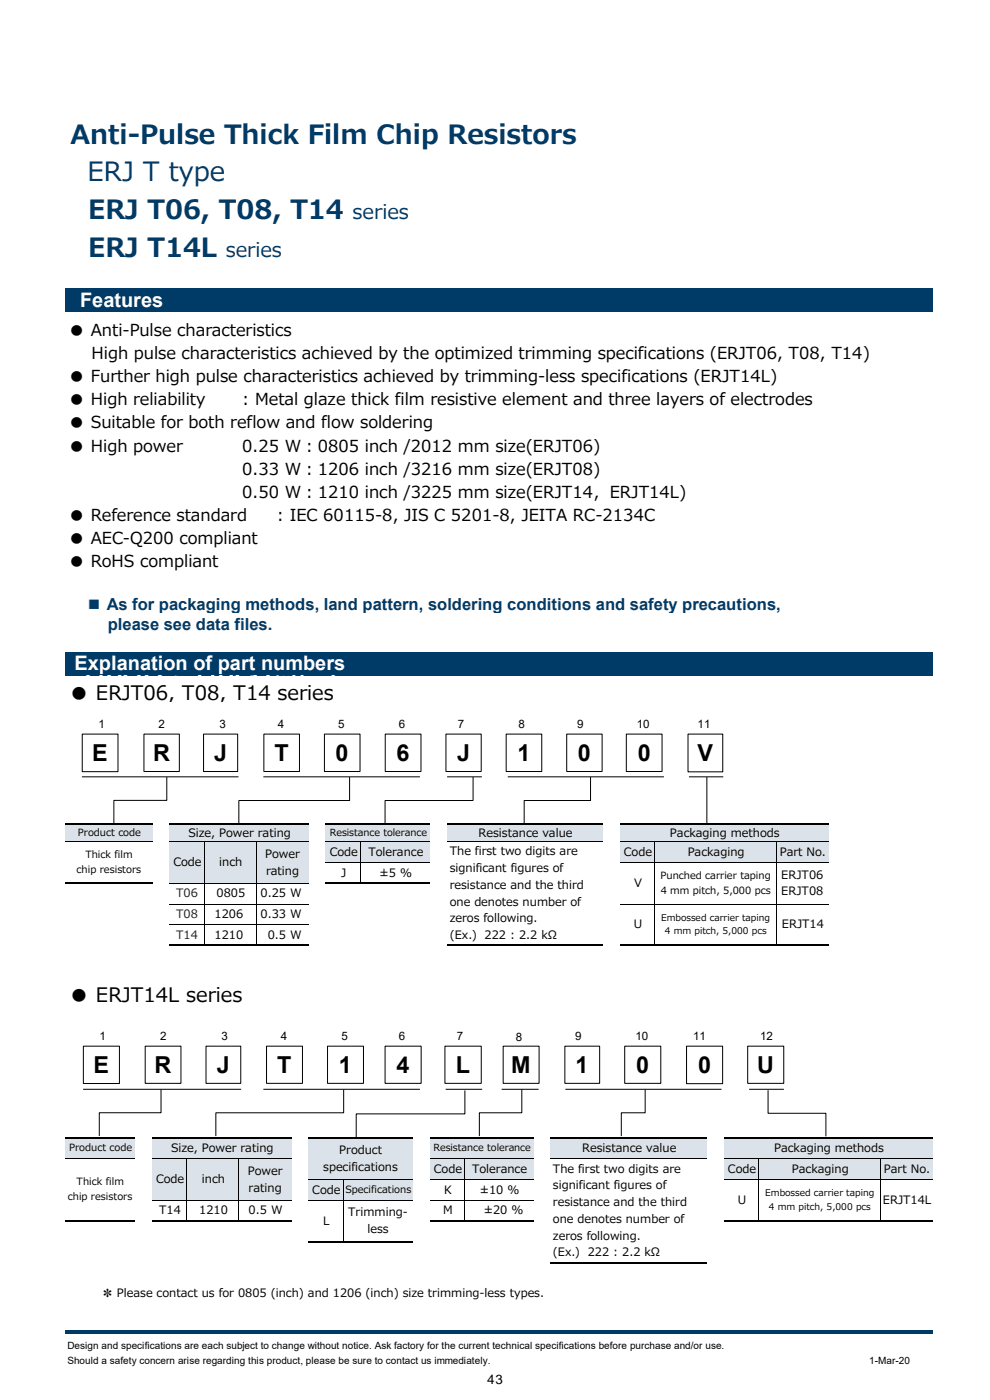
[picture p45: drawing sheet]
<svg xmlns="http://www.w3.org/2000/svg" width="210mm" height="297mm" viewBox="0 0 210 297" stroke-linecap="round" stroke-linejoin="round" font-family="sans-serif">
<defs><g id="words">
<g font-size="5.6" fill="#003b68">
<text x="15" y="30.5">Anti-Pulse Thick Film Chip Resistors</text>
<text x="18.6" y="38.5">ERJ T type</text>
<text x="18.7" y="46.6">ERJ T06, T08, T14</text>
<text x="18.7" y="54.6">ERJ T14L</text>
</g>
<g font-size="5">
<text x="19.6" y="161.5">E</text>
<text x="32.5" y="161.5">R</text>
<text x="45.4" y="161.5">J</text>
<text x="58.2" y="161.5">T</text>
<text x="71.2" y="161.5">0</text>
<text x="84.1" y="161.5">6</text>
<text x="97" y="161.5">J</text>
<text x="109.7" y="161.5">1</text>
<text x="122.6" y="161.5">0</text>
<text x="135.3" y="161.5">0</text>
<text x="148" y="161.5">V</text>
<text x="19.8" y="227.7">E</text>
<text x="32.8" y="227.7">R</text>
<text x="46" y="227.7">J</text>
<text x="58.8" y="227.7">T</text>
<text x="71.9" y="227.7">1</text>
<text x="84.1" y="227.7">4</text>
<text x="96.7" y="227.7">L</text>
<text x="108.4" y="227.7">M</text>
<text x="122.1" y="227.7">1</text>
<text x="135" y="227.7">0</text>
<text x="148.1" y="227.7">0</text>
<text x="160.6" y="227.7">U</text>
</g>
<g font-size="4.2" fill="#003b68">
<text x="74.8" y="46.6">series</text>
<text x="47.9" y="54.6">series</text>
</g>
<g font-size="4.2" fill="#fff">
<text x="17" y="65.1">Features</text>
<text x="15.8" y="142.2">Explanation of part numbers</text>
<text x="8.1" y="145.5">1T</text>
<text x="18" y="145.5">ERJS02 ～ ERJS1Tシリーズ</text>
</g>
<g font-size="4.2">
<text x="14.7" y="148.4">● ERJT06, T08, T14 series</text>
<text x="14.7" y="212.6">● ERJT14L series</text>
</g>
<g font-size="3.5">
<text x="14.6" y="71.2">● Anti-Pulse characteristics</text>
<text x="19.4" y="76.2">High pulse characteristics achieved by the optimized trimming specifications (ERJT06, T08, T14)</text>
<text x="14.6" y="81.1">● Further high pulse characteristics achieved by trimming-less specifications (ERJT14L)</text>
<text x="14.6" y="86">● High reliability</text>
<text x="51.4" y="86">: Metal glaze thick film resistive element and three layers of electrodes</text>
<text x="14.6" y="90.9">● Suitable for both reflow and flow soldering</text>
<text x="14.6" y="95.8">● High power</text>
<text x="51.4" y="95.8">0.25 W：0805 inch /2012 mm size(ERJT06)</text>
<text x="51.4" y="100.7">0.33 W：1206 inch /3216 mm size(ERJT08)</text>
<text x="51.4" y="105.6">0.50 W：1210 inch /3225 mm size(ERJT14，ERJT14L)</text>
<text x="14.6" y="110.5">● Reference standard</text>
<text x="58.8" y="110.5">: IEC 60115-8, JIS C 5201-8, JEITA RC-2134C</text>
<text x="14.6" y="115.4">● AEC-Q200 compliant</text>
<text x="14.6" y="120.4">● RoHS compliant</text>
</g>
<g font-size="3.5" fill="#003b68">
<text x="18.2" y="129.4">■ As for packaging methods, land pattern, soldering conditions and safety precautions,</text>
<text x="22.9" y="133.7">please see data files.</text>
</g>
<text font-size="2.8" x="103.3" y="293.5">43</text>
<g font-size="2.5">
<text x="20.9" y="154.5">1</text>
<text x="33.7" y="154.5">2</text>
<text x="46.5" y="154.5">3</text>
<text x="58.9" y="154.5">4</text>
<text x="71.7" y="154.5">5</text>
<text x="84.6" y="154.5">6</text>
<text x="97.1" y="154.5">7</text>
<text x="110" y="154.5">8</text>
<text x="122.4" y="154.5">9</text>
<text x="135.1" y="154.5">10</text>
<text x="148" y="154.5">11</text>
<text x="40" y="177.5">Size, Power rating</text>
<text x="101.5" y="177.5">Resistance value</text>
<text x="142.1" y="177.5">Packaging methods</text>
<text x="36.8" y="183.8">Code</text>
<text x="46.5" y="183.8">inch</text>
<text x="56.3" y="182">Power</text>
<text x="56.4" y="185.5">rating</text>
<text x="69.9" y="181.6">Code</text>
<text x="72.4" y="186">J</text>
<text x="78.1" y="181.6">Tolerance</text>
<text x="80.5" y="186">±5 %</text>
<text x="95.4" y="181.5">The first two digits are</text>
<text x="95.4" y="185">significant figures of</text>
<text x="132.3" y="181.6">Code</text>
<text x="145.9" y="181.6">Packaging</text>
<text x="165.4" y="181.6">Part No.</text>
<text x="45.9" y="190.4">0805</text>
<text x="55.3" y="190.4">0.25 W</text>
<text x="95.4" y="188.6">resistance and the third</text>
<text x="134.5" y="188.2">V</text>
<text x="165.7" y="186.4">ERJT06</text>
<text x="165.7" y="189.9">ERJT08</text>
<text x="45.5" y="194.8">1206</text>
<text x="55.3" y="194.8">0.33 W</text>
<text x="95.4" y="192.1">one denotes number of</text>
<text x="95.4" y="195.7">zeros following.</text>
<text x="134.5" y="197">U</text>
<text x="165.9" y="197">ERJT14</text>
<text x="45.5" y="199.2">1210</text>
<text x="56.8" y="199.2">0.5 W</text>
<text x="95.4" y="199.3">(Ex.)　222 : 2.2 kΩ</text>
<text x="21.1" y="220.7">1</text>
<text x="33.9" y="220.7">2</text>
<text x="47" y="220.7">3</text>
<text x="59.6" y="220.7">4</text>
<text x="72.5" y="220.7">5</text>
<text x="84.6" y="220.7">6</text>
<text x="96.9" y="220.7">7</text>
<text x="109.4" y="220.8">8</text>
<text x="122" y="220.7">9</text>
<text x="134.8" y="220.7">10</text>
<text x="147.1" y="220.7">11</text>
<text x="161.3" y="220.7">12</text>
<text x="36.3" y="244.4">Size, Power rating</text>
<text x="72" y="244.9">Product</text>
<text x="123.5" y="244.4">Resistance value</text>
<text x="164.2" y="244.4">Packaging methods</text>
<text x="33.1" y="251">Code</text>
<text x="42.8" y="251">inch</text>
<text x="52.6" y="249.3">Power</text>
<text x="68.6" y="248.4">specifications</text>
<text x="92" y="248.8">Code</text>
<text x="100.2" y="248.8">Tolerance</text>
<text x="117.3" y="248.8">The first two digits are</text>
<text x="154.4" y="248.8">Code</text>
<text x="168" y="248.8">Packaging</text>
<text x="187.5" y="248.8">Part No.</text>
<text x="33.8" y="257.6">T14</text>
<text x="42.3" y="257.6">1210</text>
<text x="52.7" y="252.8">rating</text>
<text x="52.7" y="257.6">0.5 W</text>
<text x="66.3" y="253.2">Code</text>
<text x="94" y="257.6">M</text>
<text x="94.2" y="253.2">K</text>
<text x="101.8" y="253.2">±10 %</text>
<text x="102.6" y="257.6">±20 %</text>
<text x="117.3" y="252.3">significant figures of</text>
<text x="117.3" y="255.9">resistance and the third</text>
<text x="156.5" y="255.4">U</text>
<text x="187.3" y="255.4">ERJT14L</text>
<text x="68.6" y="259.8">L</text>
<text x="73.9" y="258.1">Trimming-</text>
<text x="78" y="261.6">less</text>
<text x="117.3" y="259.4">one denotes number of</text>
<text x="117.3" y="263">zeros following.</text>
<text x="117.3" y="266.5">(Ex.)　222 : 2.2 kΩ</text>
<text x="21.8" y="275.2">✽ Please contact us for 0805 (inch) and 1206 (inch) size trimming-less types.</text>
</g>
<g font-size="2.5" fill="#231f20">
<text x="37.4" y="190.4">T06</text>
<text x="37.4" y="194.8">T08</text>
<text x="37.4" y="199.2">T14</text>
</g>
<g font-size="2.1">
<text x="16.5" y="177.4">Product code</text>
<text x="70" y="177.4">Resistance tolerance</text>
<text x="16.3" y="185.2">chip resistors</text>
<text x="18.1" y="182">Thick film</text>
<text x="140.1" y="186.4">Punched carrier taping</text>
<text x="140.2" y="189.6">4 mm pitch, 5,000 pcs</text>
<text x="14.6" y="244.3">Product code</text>
<text x="92" y="244.3">Resistance tolerance</text>
<text x="16.3" y="251.5">Thick film</text>
<text x="14.4" y="254.7">chip resistors</text>
<text x="73.3" y="253.1">Specifications</text>
<text x="14.3" y="286.1">Design and specifications are each subject to change without notice. Ask factory for the current technical specifications before purchase and/or use.</text>
<text x="14.3" y="289.3">Should a safety concern arise regarding this product, please be sure to contact us immediately.</text>
<text x="184.4" y="289.3">1-Mar-20</text>
</g>
<g font-size="1.9">
<text x="140.2" y="195.3">Embossed carrier taping</text>
<text x="141" y="198.2">4 mm pitch, 5,000 pcs</text>
<text x="162.3" y="253.7">Embossed carrier taping</text>
<text x="163.1" y="256.7">4 mm pitch, 5,000 pcs</text>
</g>
</g></defs>
<g fill="#003b68">
<path d="M13.8 61.3h184v4.9h-184z" fill-rule="evenodd"/>
<path d="M13.8 138.3h184v5h-184z" fill-rule="evenodd"/>
</g>
<g fill="#dbe2e9">
<path d="M13.8 174.9h18.5v3.7h-18.5z" fill-rule="evenodd"/>
<path d="M35.9 174.9h29.5v3.7h-29.5z" fill-rule="evenodd"/>
<path d="M69.1 174.9h22.1v3.7h-22.1z" fill-rule="evenodd"/>
<path d="M94.9 174.9h32.9v3.7h-32.9z" fill-rule="evenodd"/>
<path d="M131.5 174.9h44.2v3.7h-44.2z" fill-rule="evenodd"/>
<path d="M35.9 178.6h29.5v4.4h-29.5z" fill-rule="evenodd"/>
<path d="M69.1 178.6h22.1v4.4h-22.1z" fill-rule="evenodd"/>
<path d="M131.5 178.6h44.2v4.4h-44.2z" fill-rule="evenodd"/>
<path d="M35.9 183h29.5v4.4h-29.5z" fill-rule="evenodd"/>
<path d="M13.8 241.4h14.8v4.5h-14.8z" fill-rule="evenodd"/>
<path d="M32.3 241.4h29.5v4.5h-29.5z" fill-rule="evenodd"/>
<path d="M65.4 241.4h22.1v4.5h-22.1z" fill-rule="evenodd"/>
<path d="M91.2 241.4h21.9v4.5h-21.9z" fill-rule="evenodd"/>
<path d="M116.8 241.4h33.1v4.5h-33.1z" fill-rule="evenodd"/>
<path d="M153.6 241.4h44.2v4.5h-44.2z" fill-rule="evenodd"/>
<path d="M32.3 245.8h29.5v4.5h-29.5z" fill-rule="evenodd"/>
<path d="M65.4 245.8h22.1v4.5h-22.1z" fill-rule="evenodd"/>
<path d="M91.2 245.8h21.9v4.5h-21.9z" fill-rule="evenodd"/>
<path d="M153.6 245.8h44.2v4.5h-44.2z" fill-rule="evenodd"/>
<path d="M32.3 250.2h29.5v4.5h-29.5z" fill-rule="evenodd"/>
<path d="M65.4 250.2h22.1v4.5h-22.1z" fill-rule="evenodd"/>
</g>
<g fill="none" stroke="#000" stroke-width=".34">
<path d="M13.8 174.9h18.5M35.9 174.9h29.5M69.1 174.9h22.1M94.9 174.9h32.9M131.5 174.9h44.2M13.8 187.4h18.5M69.1 187.4h22.1M35.9 200.6h29.5M94.9 200.6h32.9M131.5 200.6h44.2M13.8 241.4h14.8M13.8 259h14.8"/>
<path d="M32.3 241.4h29.5M32.3 259h29.5M65.4 241.4h22.1M91.2 241.4h21.9M91.2 259h21.9M116.8 241.4h33.1M153.6 241.4h44.2M153.6 259h44.2M65.4 263.4h22.1M116.8 267.8h33.1"/>
</g>
<g fill="none" stroke="#000" stroke-width=".21">
<path d="M13.8 178.6h18.5M35.9 178.6h29.5M43.3 178.6v21.8M54.4 178.6v21.8M69.1 178.6h22.1M76.5 178.6v8.6M94.9 178.6h32.9M131.5 178.6h44.2M138.9 178.6v21.8M164.7 178.6v21.8M35.9 187.4h29.5M35.9 191.8h29.5"/>
<path d="M35.9 196.2h29.5M69.1 183h22.1M131.5 183h44.2M131.5 191.8h44.2M13.8 245.9h14.8M32.3 245.9h29.5M32.3 254.7h29.5M39.6 245.9v13M50.7 245.9v13M65.4 250.3h22.1M65.4 254.7h22.1M72.8 250.3v13"/>
<path d="M91.2 245.9h21.9M91.2 250.3h21.9M91.2 254.7h21.9M98.6 245.9v13M116.8 245.9h33.1M153.6 245.9h44.2M153.6 250.3h44.2M161 245.9v13M186.8 245.9v13"/>
</g>
<path d="M13.8 282.2h184v.6h-184z" fill-rule="evenodd" fill="#003b68"/>
<g fill="#fff">
<path d="M18.8 151.3h5.6v4.6h-5.6z" fill-rule="evenodd"/>
<path d="M31.9 151.3h4.8v4.6h-4.8z" fill-rule="evenodd"/>
<path d="M44.4 151.3h5.6v4.6h-5.6z" fill-rule="evenodd"/>
<path d="M57.2 151.3h4.9v4.6h-4.9z" fill-rule="evenodd"/>
<path d="M69.5 151.3h5.7v4.6h-5.7z" fill-rule="evenodd"/>
<path d="M82.8 151.3h4.9v4.6h-4.9z" fill-rule="evenodd"/>
<path d="M95 151.3h5.6v4.6h-5.6z" fill-rule="evenodd"/>
<path d="M107 151.3h7.5v4.7h-7.5z" fill-rule="evenodd"/>
<path d="M117.7 151.3h10.8v4.6h-10.8z" fill-rule="evenodd"/>
<path d="M132 151.3h8.9v4.6h-8.9z" fill-rule="evenodd"/>
<path d="M146.1 151.3h6.5v4.6h-6.5z" fill-rule="evenodd"/>
<path d="M68.8 155.7h7.6v8h-7.6z" fill-rule="evenodd"/>
</g>
<g fill="#fff" stroke="#000" stroke-width=".21">
<path d="M17.4 155.7h7.6v8h-7.6z" fill-rule="evenodd"/>
<path d="M30.5 155.7h7.5v8h-7.5z" fill-rule="evenodd"/>
<path d="M43.2 155.7h7.2v8h-7.2z" fill-rule="evenodd"/>
<path d="M56 155.7h7.5v8h-7.5z" fill-rule="evenodd"/>
</g>
<path d="M68.8 155.7h7.6v8h-7.6z" fill="none" stroke="#000" stroke-width=".21"/>
<g fill="#fff" stroke="#000" stroke-width=".21">
<path d="M81.7 155.7h7.6v8h-7.6z" fill-rule="evenodd"/>
<path d="M94.6 155.7h7.5v8h-7.5z" fill-rule="evenodd"/>
<path d="M107.4 155.7h7.5v8h-7.5z" fill-rule="evenodd"/>
<path d="M120.2 155.7h7.5v8h-7.5z" fill-rule="evenodd"/>
<path d="M132.9 155.7h7.5v8h-7.5z" fill-rule="evenodd"/>
</g>
<path d="M146 155.7h7.3v8h-7.3z" fill-rule="evenodd" fill="#fff"/>
<path d="M146 155.7h7.3v8h-7.3zM17.4 164.8h33.2M35.4 164.8v5h-11.2v5M74.2 164.8v5h-23.5v5M94.8 164.8h7.4M146.2 164.8h7.2" fill="none" stroke="#000" stroke-width=".21"/>
<g fill="#fff">
<path d="M19 217.5h5.5v4.6h-5.5z" fill-rule="evenodd"/>
<path d="M32.1 217.5h5.1v4.6h-5.1z" fill-rule="evenodd"/>
<path d="M44.9 217.5h5.6v4.6h-5.6z" fill-rule="evenodd"/>
<path d="M57.7 217.5h5.1v4.6h-5.1z" fill-rule="evenodd"/>
<path d="M70.4 217.5h5.6v4.6h-5.6z" fill-rule="evenodd"/>
<path d="M82.7 217.5h5.1v4.6h-5.1z" fill-rule="evenodd"/>
<path d="M94.9 217.5h5.5v4.6h-5.5z" fill-rule="evenodd"/>
<path d="M106.3 217.5h7.6v4.7h-7.6z" fill-rule="evenodd"/>
<path d="M117.2 217.5h11v4.6h-11z" fill-rule="evenodd"/>
<path d="M131.7 217.5h8.9v4.6h-8.9z" fill-rule="evenodd"/>
<path d="M145.9 217.5h5.1v4.6h-5.1z" fill-rule="evenodd"/>
<path d="M160.2 217.5h4.9v4.6h-4.9z" fill-rule="evenodd"/>
<path d="M132.5 221.9h7.7v7.9h-7.7z" fill-rule="evenodd"/>
</g>
<g fill="#fff" stroke="#000" stroke-width=".21">
<path d="M17.7 221.9h7.6v8h-7.6z" fill-rule="evenodd"/>
<path d="M30.8 221.9h7.6v7.9h-7.6z" fill-rule="evenodd"/>
<path d="M43.7 221.9h7.4v7.9h-7.4z" fill-rule="evenodd"/>
<path d="M56.5 221.9h7.7v7.9h-7.7z" fill-rule="evenodd"/>
<path d="M69.5 221.9h7.6v7.9h-7.6z" fill-rule="evenodd"/>
<path d="M81.7 221.9h7.6v7.9h-7.6z" fill-rule="evenodd"/>
<path d="M94.4 221.9h7.7v7.9h-7.7z" fill-rule="evenodd"/>
<path d="M106.7 221.9h7.7v7.9h-7.7z" fill-rule="evenodd"/>
<path d="M119.8 221.9h7.4v7.9h-7.4z" fill-rule="evenodd"/>
</g>
<path d="M132.5 221.9h7.7v7.9h-7.7z" fill="none" stroke="#000" stroke-width=".21"/>
<g fill="#fff" stroke="#000" stroke-width=".21">
<path d="M145.6 221.9h7.7v8h-7.7z" fill-rule="evenodd"/>
<path d="M158.6 221.9h7.7v7.9h-7.7z" fill-rule="evenodd"/>
</g>
<g fill="none" stroke="#000" stroke-width=".21">
<path d="M55.9 164.8h33.2M100.4 164.8v5h-18.7v5M107.7 164.8h33.1M125.3 164.8v5h-14.1v5M150 164.8v10M17.6 231.1h33.6M34.2 231.1v5h-13.1v4.9M55.9 231.1h33.2M72.9 231.1v5h-27.1v4.9M94.6 231.1h7.7M98.6 231.3v5h-23v5M106.4 231.1h7.9"/>
<path d="M110.7 231.1v5h-9v4.9M119.9 231.1h33.2M136.9 231.1v5h-5.1v4.9M158.9 231.1h7.4M162.9 231.3v4.9h12.3v4.9"/>
</g>
<use href="#words"/>
</svg>
